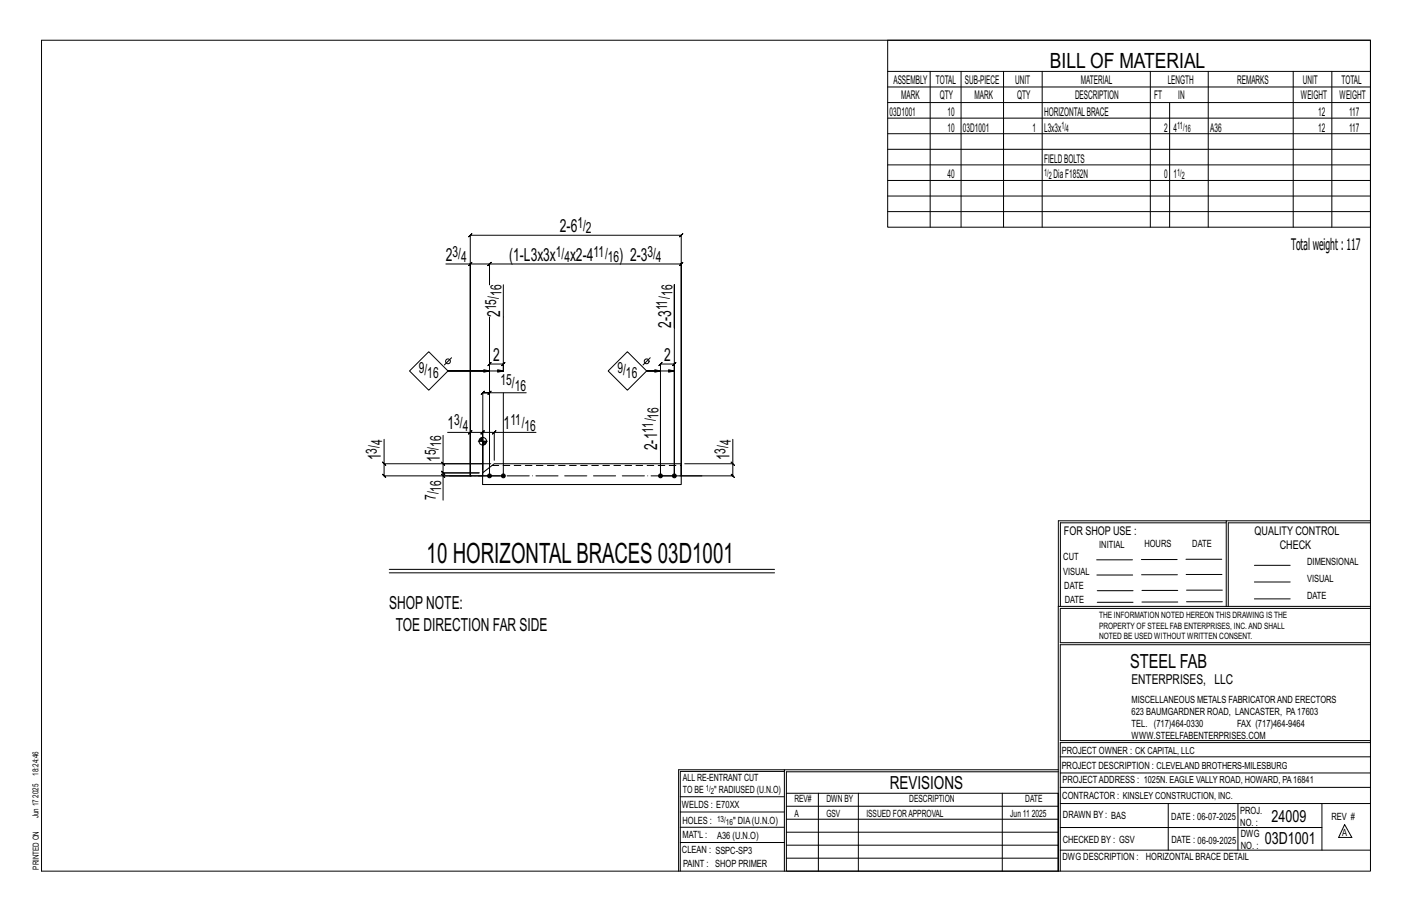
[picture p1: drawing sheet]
<svg xmlns="http://www.w3.org/2000/svg" width="432mm" height="279mm" viewBox="0 0 432 279" stroke-linecap="round" stroke-linejoin="round" font-family="sans-serif">
<defs><g id="words">
<text font-size="8.6" x="130.5" y="172.1">10 HORIZONTALBRACES 03D1001</text>
<text font-size="6.4" x="321.1" y="20.7">BILL OF MATERIAL</text>
<text font-size="5.9" x="345.6" y="204.1">STEEL FAB</text>
<g font-size="5.5">
<text x="171.2" y="70.9">2-6</text>
<text x="136.3" y="79.7">2</text>
<text x="155.7" y="79.7">(1-L3x3x</text>
<text x="174.4" y="79.7">x2-4</text>
<text x="189.4" y="79.7">) 2-3</text>
<text x="152.9" y="96.9" transform="rotate(-90 152.9 96.9)">2</text>
<text x="205.2" y="100.2" transform="rotate(-90 205.2 100.2)">2-3</text>
<text x="150.8" y="110.3">2</text>
<text x="203.1" y="110.3">2</text>
<text x="136.9" y="131.2">1</text>
<text x="154" y="131.2">1</text>
<text x="201" y="137.6" transform="rotate(-90 201 137.6)">2-1</text>
<text x="116.5" y="140.7" transform="rotate(-90 116.5 140.7)">1</text>
<text x="134.5" y="141.2" transform="rotate(-90 134.5 141.2)">1</text>
<text x="223.1" y="140.7" transform="rotate(-90 223.1 140.7)">1</text>
<text x="119" y="186.2">SHOPNOTE:</text>
<text x="121" y="192.8">TOE DIRECTION FAR SIDE</text>
<text x="272.2" y="241.1">REVISIONS</text>
</g>
<g font-size="5.1">
<text x="388.9" y="251.3">24009</text>
<text x="386.8" y="258.1">03D1001</text>
</g>
<text font-size="4.9" x="394.8" y="76.4">Totalweight : 117</text>
<g font-size="4.7">
<text x="176.6" y="69.7">1/</text>
<text x="179.2" y="71.3">2</text>
<text x="138.4" y="78.5">3/</text>
<text x="141" y="80.1">4</text>
<text x="170" y="78.5">1/</text>
<text x="172.6" y="80.1">4</text>
<text x="181.5" y="78.5">11/</text>
<text x="185.9" y="80.1">16</text>
<text x="198" y="78.5">3/</text>
<text x="200.6" y="80.1">4</text>
<text x="151.7" y="94.9" transform="rotate(-90 151.7 94.9)">15/</text>
<text x="153.4" y="90.5" transform="rotate(-90 153.4 90.5)">16</text>
<text x="204" y="94.9" transform="rotate(-90 204 94.9)">11/</text>
<text x="205.6" y="90.5" transform="rotate(-90 205.6 90.5)">16</text>
<text x="128.1" y="113.9">9/</text>
<text x="188.8" y="113.9">9/</text>
<text x="130.7" y="115.6">16</text>
<text x="153.1" y="117.8">15/</text>
<text x="157.4" y="119.5">16</text>
<text x="191.4" y="115.6">16</text>
<text x="138.9" y="129.9">3/</text>
<text x="141.5" y="131.6">4</text>
<text x="156.1" y="129.9">11/</text>
<text x="160.4" y="131.6">16</text>
<text x="201.4" y="127.9" transform="rotate(-90 201.4 127.9)">16</text>
<text x="116.9" y="136" transform="rotate(-90 116.9 136)">4</text>
<text x="134.9" y="136.6" transform="rotate(-90 134.9 136.6)">16</text>
<text x="199.7" y="132.3" transform="rotate(-90 199.7 132.3)">11/</text>
<text x="223.5" y="136" transform="rotate(-90 223.5 136)">4</text>
<text x="115.2" y="138.7" transform="rotate(-90 115.2 138.7)">3/</text>
<text x="133.3" y="139.2" transform="rotate(-90 133.3 139.2)">5/</text>
<text x="221.9" y="138.7" transform="rotate(-90 221.9 138.7)">3/</text>
<text x="133.3" y="152.9" transform="rotate(-90 133.3 152.9)">7/</text>
<text x="134.9" y="150.3" transform="rotate(-90 134.9 150.3)">16</text>
</g>
<text font-size="4.2" x="346" y="209.1">ENTERPRISES, LLC</text>
<g font-size="3.7">
<text x="273.2" y="25.6">ASSEMBLY</text>
<text x="286.2" y="25.6">TOTAL</text>
<text x="295.1" y="25.6">SUB-PIECE</text>
<text x="310.4" y="25.6">UNIT</text>
<text x="330.5" y="25.6">MATERIAL</text>
<text x="357.1" y="25.6">LENGTH</text>
<text x="378.3" y="25.6">REMARKS</text>
<text x="398.4" y="25.6">UNIT</text>
<text x="410.2" y="25.6">TOTAL</text>
<text x="272.1" y="35.5">03D1001</text>
<text x="275.6" y="30.4">MARK</text>
<text x="287.4" y="30.4">QTY</text>
<text x="289.8" y="35.5">10</text>
<text x="298" y="30.4">MARK</text>
<text x="311" y="30.4">QTY</text>
<text x="319.3" y="35.5">HORIZONTALBRACE</text>
<text x="328.7" y="30.4">DESCRIPTION</text>
<text x="353" y="30.4">FT</text>
<text x="360.3" y="30.4">IN</text>
<text x="397.8" y="30.4">WEIGHT</text>
<text x="403.2" y="35.5">12</text>
<text x="409.6" y="30.4">WEIGHT</text>
<text x="412.6" y="35.5">117</text>
<text x="289.8" y="40.2">10</text>
<text x="294.5" y="40.2">03D1001</text>
<text x="315.8" y="40.2">1</text>
<text x="319.3" y="40.2">L3x3x</text>
<text x="356" y="40.2">2</text>
<text x="358.9" y="40.2">4</text>
<text x="370.1" y="40.2">A36</text>
<text x="403.2" y="40.2">12</text>
<text x="412.6" y="40.2">117</text>
<text x="319.3" y="49.7">FIELDBOLTS</text>
<text x="289.8" y="54.5">40</text>
<text x="322.2" y="54.5">DiaF1852N</text>
<text x="356" y="54.5">0</text>
<text x="358.9" y="54.5">1</text>
<text x="325.3" y="163.4">FOR SHOP USE :</text>
<text x="383.7" y="163.4">QUALITY CONTROL</text>
<text x="391.4" y="167.8">CHECK</text>
</g>
<g font-size="3.1">
<text x="324.6" y="39.4">1/</text>
<text x="326" y="40.5">4</text>
<text x="360" y="39.4">11/</text>
<text x="362.3" y="40.5">16</text>
<text x="319.3" y="53.7">1/</text>
<text x="360" y="53.7">1/</text>
<text x="320.7" y="54.8">2</text>
<text x="361.4" y="54.8">2</text>
<text x="336.2" y="167.4">INITIAL</text>
<text x="350" y="167.1">HOURS</text>
<text x="364.6" y="167.2">DATE</text>
<text x="325.2" y="171.3">CUT</text>
<text x="399.8" y="172.8">DIMENSIONAL</text>
<text x="325.1" y="175.8">VISUAL</text>
<text x="399.8" y="177.9">VISUAL</text>
<text x="325.5" y="180">DATE</text>
<text x="325.7" y="184.4">DATE</text>
<text x="399.8" y="183.1">DATE</text>
<text x="346" y="215">MISCELLANEOUS METALS FABRICATORAND ERECTORS</text>
<text x="346" y="218.6">623 BAUMGARDNER ROAD, LANCASTER, PA17603</text>
<text x="346" y="225.8">WWW.STEELFABENTERPRISES.COM</text>
<text x="346" y="222.2">TEL. (717)464-0330</text>
<text x="378.3" y="222.2">FAX (717)464-9464</text>
<text x="324.7" y="230.5">PROJECT OWNER : CK CAPITAL, LLC</text>
<text x="208.8" y="238.8">ALL RE-ENTRANT CUT</text>
<text x="324.7" y="235.1">PROJECT DESCRIPTION : CLEVELAND BROTHERS-MILESBURG</text>
<text x="324.9" y="239.5">PROJECTADDRESS : 1025N. EAGLE VALLY ROAD, HOWARD, PA16841</text>
<text x="208.8" y="242.5">TO BE</text>
<text x="218.4" y="242.5">&quot; RADIUSED (U.N.O)</text>
<text x="242.9" y="245.3">REV#</text>
<text x="252.7" y="245.3">DWN BY</text>
<text x="278.1" y="245.3">DESCRIPTION</text>
<text x="313.5" y="245.3">DATE</text>
<text x="324.9" y="244.2">CONTRACTOR : KINSLEY CONSTRUCTION, INC.</text>
<text x="208.5" y="247">WELDS : E70XX</text>
<text x="208.7" y="251.7">HOLES :</text>
<text x="224.2" y="251.8">&quot; DIA(U.N.O)</text>
<text x="242.9" y="249.9">A</text>
<text x="252.7" y="249.9">GSV</text>
<text x="264.9" y="249.9">ISSUED FORAPPROVAL</text>
<text x="309" y="249.9">Jun 11</text>
<text x="315.5" y="249.9">2025</text>
<text x="325.1" y="250">DRAWN BY : BAS</text>
<text x="358.2" y="250.5">DATE : 06-07-2025</text>
<text x="379.3" y="248.9">PROJ.</text>
<text x="407.2" y="250.5">REV #</text>
<text x="208.7" y="256.3">MAT'L :</text>
<text x="219.3" y="256.4">A36 (U.N.O)</text>
<text x="325" y="257.6">CHECKED BY : GSV</text>
<text x="358.3" y="257.7">DATE : 06-09-2025</text>
<text x="379.3" y="252.5">NO. :</text>
<text x="379.5" y="255.9">DWG</text>
<text x="410.5" y="255.5">A</text>
<text x="208.6" y="260.7">CLEAN : SSPC-SP3</text>
<text x="324.9" y="262.9">DWG DESCRIPTION :</text>
<text x="350.4" y="263">HORIZONTAL BRACE DETAIL</text>
<text x="379.5" y="259.5">NO. :</text>
<text x="208.9" y="265">PAINT : SHOP PRIMER</text>
</g>
<g font-size="2.7">
<text x="336.1" y="189">THE INFORMATION NOTED HEREON THIS DRAWING IS THE</text>
<text x="336.1" y="195.4">NOTED BE USED WITHOUT WRITTEN CONSENT.</text>
<text x="336.1" y="192.2">PROPERTY OF STEEL FAB ENTERPRISES, INC.AND SHALL</text>
</g>
<g font-size="2.6">
<text x="215.9" y="241.8">1/</text>
<text x="217.4" y="242.7">2</text>
<text x="219.3" y="251.1">13/</text>
<text x="222" y="252.1">16</text>
</g>
<g font-size="2.5">
<text x="11.7" y="237.1" transform="rotate(-90 11.7 237.1)">18:24:46</text>
<text x="11.8" y="243.8" transform="rotate(-90 11.8 243.8)">2025</text>
<text x="11.8" y="250.1" transform="rotate(-90 11.8 250.1)">Jun 17</text>
<text x="11.9" y="265.8" transform="rotate(-90 11.9 265.8)">PRINTED ON</text>
</g>
</g></defs>
<g fill="none" stroke="#000" stroke-width=".31">
<path d="M12.7 12.3h406.4v254h-406.4zM271.5 12.3h147.6v57.2h-147.6zM271.5 21.8h147.6M271.5 26.6h147.6M271.5 31.4h147.6M271.5 36.1h147.6M284.5 21.8v47.7M293.9 21.8v47.7M306.9 21.8v47.7M318.7 21.8v47.7M351.8 21.8v47.7M357.7 31.4v38.1"/>
<path d="M369.5 21.8v47.7M395.5 21.8v47.7M407.3 21.8v47.7M271.5 40.9h147.6M271.5 45.6h147.6M271.5 50.4h147.6M271.5 55.2h147.6M271.5 59.9h147.6M271.5 64.7h147.6M136.3 80.7h7.5v64.8v-73.6l-.5 .5 1-1-.5 .5h64.5l-.5 .5 1-1-.5 .5v73.6v-64.8l.5-.5-1 1 .5-.5h-58.6l.5-.5-1 1 .5-.5v6.3v-6.3l.5-.5-1 1 .5-.5h-5.9M143.8 80.7l-.5 .5 1-1zM149.7 96.9v48.6z"/>
<path d="M153.9 87v26.5v-2.2l.5-.5-1 1 .5-.5h-4.2l.5-.5-1 1 .5-.5v34.2v-25.4l.5-.5-1 1 .5-.5h-2.1h13.3M125.2 113.4l5.9-5.9 5.9 5.9-5.9 5.9zM138.1 109.4l-2.2 2.2M149.7 113.4l-1.8-.4v.8l1.8-.4h-12.7h16.9l-1.7 .4v-.8l1.7 .4M186 113.4l5.9-5.9 5.8 5.9-5.8 5.9zM198.8 109.4l-2.2 2.2M202 113.4l-1.8-.4v.8l1.8-.4h-4.3h8.5l-1.7 .4v-.8l1.7 .4M206.2 100.2v-13.2v58.5v-34.2l.5-.5-1 1 .5-.5h-4.2l.5-.5-1 1 .5-.5v34.2v-21v13.1M117.5 134.3v7.5h30.1M135.5 133.1v8.7h14.6M136.9 132.2h6.9v13.3M143.3 132.7l1-1z"/>
<path d="M143.8 132.2h3.8l-.5 .5 1-1-.5 .5v11.3v-11.3l-.5 .5 1-1-.5 .5h3.6M146.2 134.9h2.8M146.6 134.4v.5M146.8 134.1v.8M147 133.9v1M147.2 133.8v1.1M147.4 133.7v1.2M147.6 120.1l.5-.5-1 1 .5-.5v25.4M147.6 133.5v10.9M147.9 134.9v1.1M148.1 134.9v1.1M148.3 134.9v1"/>
<path d="M148.5 134.9v.8M148.7 134.9v.5M150.7 132.7l1-1zM153.9 120.1v25.4zM163.9 132.2h-12.7v8.5M224.1 134.3v7.5h-14.7M117 141.3l1 1zM117.5 141.8v3.7l-.5-.5 1 1-.5-.5h36.4M135 145l1 1zM135 141.3l1 1zM135.5 141.8v2.8l-.5-.5 1 1-.5-.5h11h-11l-.5-.5 1 1-.5-.5v.9M147.6 145.5h-12.1v7.4"/>
<path d="M223.6 141.3l1 1zM224.1 141.8v3.7l-.5-.5 1 1-.5-.5h-22.1M375 159.8h-50.7v25.6M375 159.2h-51.3l-.1 107.1M419.1 159.2h-44.1v26.2M419.1 159.8h-43.5v25.6M119 174.1h117.9M119 175.1h117.9M335.4 171.1h10.9M335.4 175.8h11M349 171h11M349.1 175.7h11"/>
<path d="M362.7 171h10.9M362.7 175.6h11M383.6 172.8h11M383.6 177.9h11M323.7 185.4h95.4M335.5 184.1h11M335.5 180.6h11M349.2 184h11M349.2 180.5h11M362.9 180.4h10.9M362.9 184h10.9M383.6 183.1h11"/>
<path d="M419.1 186h-94.9v10.5h94.9M419.1 197.1h-94.9v29.3h94.9v.6h-94.9v39.3M239.9 235.8h-31.9v30.5M239.9 235.3h-32.4v31M323.6 235.3h-83.7v31M323.6 235.9h-83.1v6.6M324.2 236.3h94.9M324.2 231.4h94.9M208 252.9h31.9M208 257.5h31.9M208 243.6h31.9M208 248.2h31.9"/>
<path d="M240.5 242.5h83.1v23.8h-83.1zM240.5 258.4h83.1M240.5 254.4h83.1M240.5 250.4h83.1M240.5 246.5h83.1M250.3 242.5v23.8M262.5 242.5v23.8M306.5 242.5v23.8M324.2 253h80.1M324.2 245.6h94.9M324.2 259.9h94.9M324.2 240.7h94.9"/>
<path d="M357.3 245.6v14.3M378.6 245.6v14.3M404.3 245.6v14.3M411.2 252.1l2.2 3.9h-4zM240.5 262.3h83.1"/>
<circle cx="137" cy="110.5" r=".74"/>
<circle cx="197.7" cy="110.5" r=".74"/>
<circle cx="147.6" cy="134.9" r="1.16"/>
</g>
<g fill="#000" stroke="#000" stroke-width=".31">
<circle cx="149.7" cy="145.5" r=".6"/>
<circle cx="153.9" cy="145.5" r=".6"/>
<circle cx="202" cy="145.5" r=".6"/>
<circle cx="206.2" cy="145.5" r=".6"/>
</g>
<path d="M147.6 144.6l3.6-2.8h57.1v6.3h-60.7z" fill="none" stroke="#000" stroke-width=".32"/>
<path d="M150.5 142.3h57.8" fill="none" stroke="#000" stroke-width=".31" stroke-dasharray="2 1.4"/>
<path d="M137.5 145.5h77.2" fill="none" stroke="#000" stroke-width=".31" stroke-dasharray="6.8 1 0 1"/>
<use href="#words"/>
</svg>
